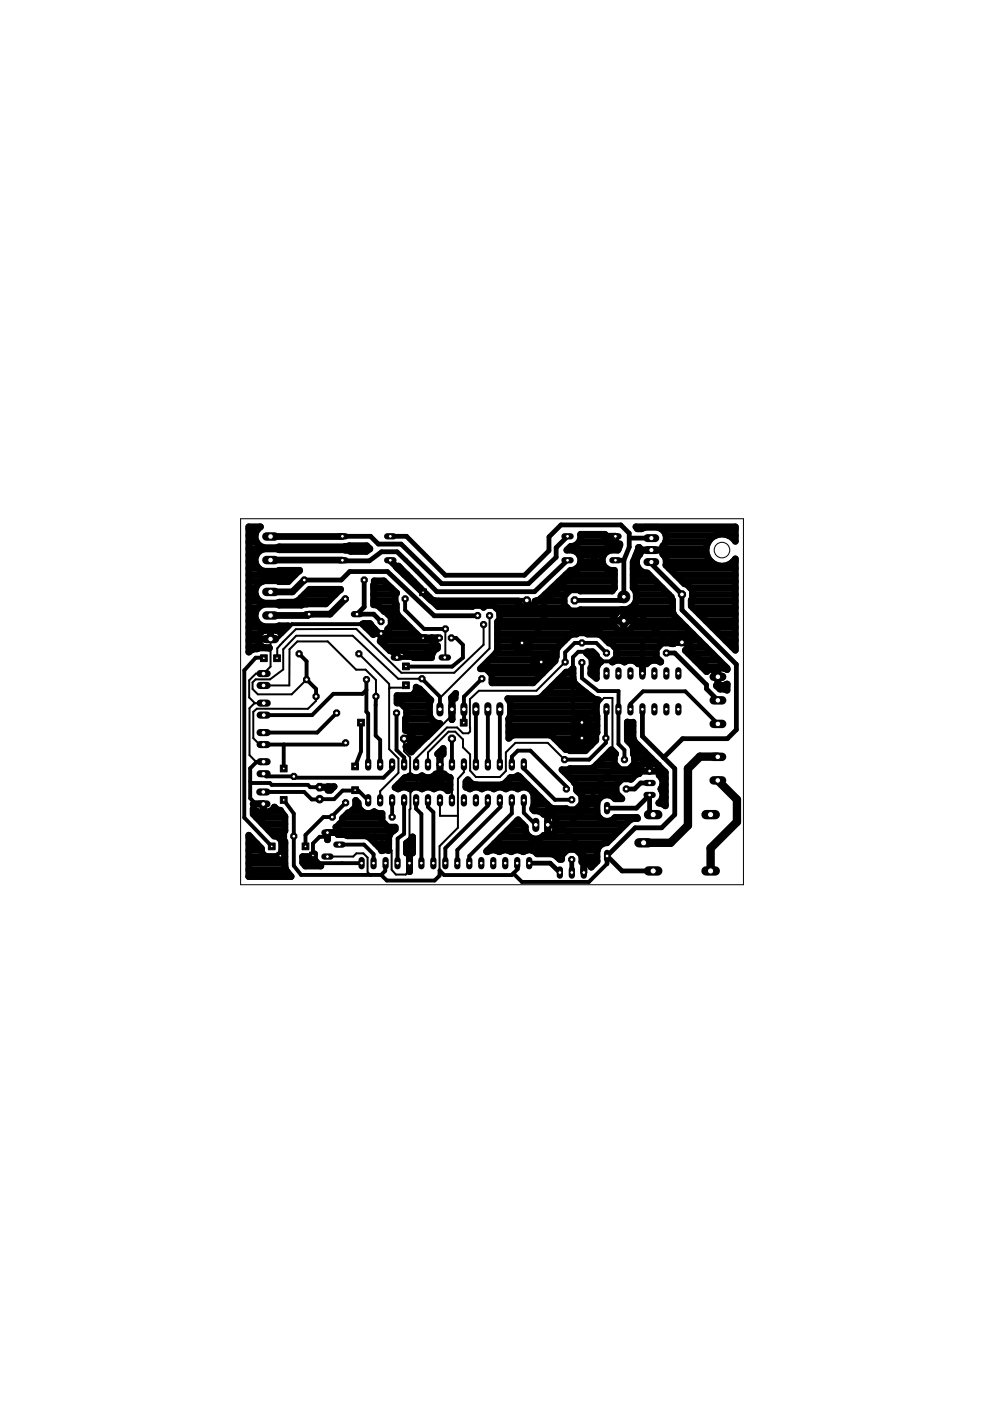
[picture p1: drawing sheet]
<svg xmlns="http://www.w3.org/2000/svg" width="210mm" height="297mm" viewBox="0 0 210 297" stroke-linecap="round" stroke-linejoin="round" font-family="sans-serif">
<g fill="none" stroke="#000" stroke-width="1.4">
<path d="M52.7 119.1h1.4M52.7 117.7h1.6M52.7 116.3h25.7M52.7 114.9h1.7M52.7 113.5h1.4M52.7 112.2h2M57.4 113.7h15.2M57.4 118.7h15.2M82.8 118.9l8.5 8.4M120.5 116.3h10.6M122.8 114.9h6M122.8 114.9l-.6 .6-1.2 .3-.8 .8a2.21 2.21 0 0 1 2.9 1.7 2.21 2.21 0 0 1-2.1 2.6l-6.6 6.2"/>
<path d="M122.9 117.7h5.1M123.1 113.3v.8l-.3 .8M123.1 113.3h.1M123.1 113.3h5.2a1.56 1.56 0 0 0 .5 1.6M123.1 119.1h4.6M123.1 113.5h5.1M128.2 113.7h2.3v1.6M128.8 114.9l.7 .4h1.9l-.4 1.3h-1.6a2.18 2.18 0 0 0-1.7 2.6 2.18 2.18 0 0 0 2.6 1.7v3.7l-.5 .7h-6.8l-.2-.2h-1.9l-1.3 1.3v1.8l1.3 1.3h1.9l.2-.2h9.6a2.73 2.73 0 0 0 2.3-1.8 2.73 2.73 0 0 0-.7-2.9v-5.4l1.2-2.8v-.3h.2l-.1 .7 .2 .6a2.45 2.45 0 0 0-.4 3.1M130.5 114.9h.1M134.3 119.1h.7M134.8 111.7h21.1v3.1a3.4 3.4 0 0 0-5.1-.7 3.4 3.4 0 0 0 0 5.1 3.4 3.4 0 0 0 5.1-.7v19.4l-9.3-9.4v-1.3l.2-.2v-1.9l-1.3-1.3h-.4l-3.9-4a2.38 2.38 0 0 0-.6-2.4 1.85 1.85 0 0 0-.1-1.6 2.32 2.32 0 0 0 .7-2.4 2.32 2.32 0 0 0-1.8-1.6h-2.6l-.8 .3h-.9zM134.9 117.7h.5"/>
<path d="M135.4 116.3h.1M135.5 116.6h5.2M138.1 116.6h.1M140.3 112.2h15.6M140.7 116.3h9M140.8 117.7h9.1M141.1 114.9h9.1M141.2 113.5h10.5M141.2 119.1h9.6M154.5 113.5h1.4M155.4 119.1h.5M52.7 127.4h2.4"/>
<path d="M52.7 131.6h1.7M52.7 123.3h2.9M52.7 137.2h3M52.7 135.8h1.9M52.7 134.4h2.3M52.7 133h8M52.7 130.2h1.4M52.7 128.8h2.1M52.7 126h1.4M52.7 124.7h1.6M52.7 121.9h9.8M52.7 120.5h2.2"/>
<path d="M54.5 137.6h.1M54.6 135.5h2.8M57.4 133.6v1.9M57.4 134.4h.1M59.1 123.3h2l2.4-2.4h-4.3l-.5 .2h-2.7a2.42 2.42 0 0 1-1.9-2.4 2.42 2.42 0 0 1 1.9-2.3h2.7l.5 .2h13.8l1.4 .3h3.3l.7-.5-.7-.7h-3.7l-1 .2h-13.8l-.5 .2h-2.7a2.41 2.41 0 0 1-1.9-1.9 2.41 2.41 0 0 1 1.1-2.5h-2.5v26.6l.4-.4 .7-.3h.7M59.2 123.3l-.5-.2h-2.7a2.42 2.42 0 0 0-1.9 2.4 2.42 2.42 0 0 0 1.9 2.4l6.4-.2 .8-.4 2.4-2.4h6.6l-3.1 3.1h-4l-1.2 .3h-4.7l-.5-.2h-2.7a2.42 2.42 0 0 0-1.9 2.4 2.42 2.42 0 0 0 1.9 2.4l5.1-.2-1.5 1.5-1-.5-2.3-.1a1.87 1.87 0 0 0-1.7 1.9 1.87 1.87 0 0 0 1.7 1.9h.8h-2.2l-.4 .2M63 127.4h6.7M63.9 126.7h.1M64.5 123l-2.5 2.5h-4.6M64.5 126h6.6M73.2 127l-3.2 3.2h-4.5l-.2 .3h-7.9M76.9 132.3l1.5-.1 .3 .5 .7 .7-.2 .2v1z"/>
<path d="M77.6 133h1.4M79 134.4h.2M79.2 134.3h3.2M79.2 127.4h4.6M79.2 126h4.6M79.2 124.7h3.8M79.4 123.1h2l2.7 2.7-.3 .3v1.8l.2 .2v1.6l.3 .7 4.6 4.6 .6 .2h2v.7l1 1h.3v.6a2.01 2.01 0 0 0-1.3 1.9h-3.8l-.6-.3h-.7a1.65 1.65 0 0 0-1.5-1.3h-1.5l-.7 .2-2.1-2h.9l.9-1v-1.4l-.2-.2 .7-.7v-1.8l-2.6-2.4-1.1-.3v-4.2l.2-.1zM79.4 123.3h2.1M80.6 128.8h3.4M80.8 134.3v1.7M80.8 135.8h.1M80.8 134.4h.1"/>
<path d="M81.6 135.8h9.9M81.9 137.2h10.9M82.3 130.2h1.9M82.4 134.4h5.9M82.6 133h4.3M82.9 131.6h2.6M84.2 137.8v1.6M84.2 139.4h.1M84.2 138.6h.1M84.3 120.5h.7M85.8 121.9h.6M86.2 138.6h5.5"/>
<path d="M86.4 139.1h.1M87.2 123.3h.5M88.7 124.7h.4M90.2 126h.2M91.5 127.1l-7-7.1-.4 .3 8.8 8.3h7.3l.2-.2h1.8l.3 .4 .4-.4h1.8l1.2 1.2v1.8l-.4 .4v6l-.3 .6-3.3 3.4h1.2l1.2 1.2v1.8h8.7l4.7-4.7v-.6l.2-.3v-1.2l.3-.7 2.6-2.6 .7-.3h.7l.3-.2h1.8l.2 .2h2.3l.7 .3 1.6 1.6h.4l1.2 1.3v1.7l-.9 1 .1 .1a2.34 2.34 0 0 1 2.6-.1 2.07 2.07 0 0 1 2.8 .5 1.56 1.56 0 0 1 1.8 0 2.05 2.05 0 0 1 2.9-.4l.1-.1-1-1v-1.7l1.3-1.3 2.5 .2v-1l1-1h1.4l1 1v1.4l-1 1 4.5 4.5 .7-.6 .7-.2h2l1 .3M91.5 127.1h.1M91.5 127.1l.7 .4M91.5 135.3h1.3M91.7 127.4h18.3v.6l1 1h1.4l1-1v-.6h6.2M92.8 135.3h.1M93 127.4v.1M103.7 140h9.4"/>
<path d="M105.1 138.6h12.8M105.1 128.8h5.7M105.5 137.2h3.8M105.5 135.8h3.6M105.5 134.4h16.8M105.5 133h25M105.7 131.6h38.4M105.9 130.2h24.6M109.1 136.3h3.2M110.7 134.7v3.2M110.7 137.2h.1M110.7 135.8h.1"/>
<path d="M111.7 128.8h.1M111.7 127.4v1.6M112.1 137.2h6.2M112.3 135.8h7.4M112.6 128.8h7.6M114.4 127.1l-.7 .3M114.4 127.1h.1M114.7 138.7v3.3M114.7 140h.1M115.6 126h4.3M116.4 140h1.3M117 124.7h13.3"/>
<path d="M118.5 123.3h11.8M120 121.9h10.3M122.3 120.5h6.2M124.3 138.4l.2-.2h1.1l.8 .8v.3l1 1-.6 .6-.4 .8v2.1l-1.1-.9v-1.3l.2-.2v-1.8zM124.5 138.6h1.5M124.5 134.4h22.4M125.5 140h1.6M128.6 135.8h14.3M130.1 140h9.7M130.3 137.2h9.3M130.7 138.6h8.4M131.9 129.3h.1"/>
<path d="M132.3 129.4v4.4M132.3 133h.1M132.3 130.2h.1M133.8 128.8h8.8M134 133h11.5M134 130.2h8.8M134.2 123.3h4.8M134.2 121.9h3.4M134.2 120.5h1.1M134.3 124.7h6.1M134.9 127.4h7.7M135 126h6.8"/>
<path d="M135.3 120.5l.7 .6 .8 .4h.4l5.1 5.1v.4l.3 .2v2.5l.3 .8 11.3 11.2v.2M141.9 120.5h14M142.9 136.2h3.4M143.2 121.9h12.7M144.6 134.5v1.7M144.6 135.8h.1M144.6 123.3h11.3M146 138.6h5M146 137.2h3.6M146.3 135.8h2M146.4 124.7h9.5M146.6 127.4h9.3"/>
<path d="M146.8 126h9.1M146.9 128.8h9M147.3 140h5.1M148.3 130.2h7.6M149.7 131.6h6.2M151.1 133h4.8M152.5 134.4h3.4M153.8 135.8h2.1M155.2 137.2h.7M84.2 147.5h2.9a1.52 1.52 0 0 0 1.1-1.8l.4 .3h.4l2.4 2.5-.3 .7v2.4a2.17 2.17 0 0 0 2.2 1.8l-6.1 6-1.1-1.1h.3l1-1v-1.4l-1-1h-.4v-2.6l.2-.2v-1.8l-1.2-1.2h-.8zM84.2 148.3h7M85.6 149.7h5.5"/>
<path d="M86 156.6h4M86 156.6h.1M86 153.9h6.8M86 152.5h5.4M86.2 151.1h4.9M86.7 158h1.9M86.7 155.2h4.7M87.1 159.4h.1M87.9 146.9h1.9M93.2 159.4h.8M93.3 159.8v4.6M94 158.7v1.2l-.6-.1-.6 .1z"/>
<path d="M95.8 150.4h.1M95.8 147.9v4.7M95.8 152.6h.1M95.8 152.5h.1M95.8 151.1h.1M95.8 149.7h.1M95.8 148.3h.1M96.6 147l-.1 1-.8-.1zM102.3 141.4h11.1M104 142.7h11.1M104.3 144.1h9.4M107.7 148.1h6.4l.6-.2 5.4-5.4h.6l.8-.8v2.5l.4 .8 3.9 3.1 1.1 .3-.5 .9 .2 6-.3 .3v1.4l-2.2 2.2h-3.3l-.2-.3h-.7l-2.8-2.8-.6-.3h-7.6l-.6 .3-.4 .4v-4.1l.3-.8v-2.4z"/>
<path d="M107.8 148.3h18.4M107.9 155.2h14.4M107.9 153.9h13.9M107.9 152.5h13.9M107.9 152.4h.1M108.2 151.1h18.2M108.2 149.7h18.2M113.1 140.4h3.3M114.7 141.4h.1M115.7 146.9h8.6M116.1 141.4h.4M117.1 145.5h5.4"/>
<path d="M117.6 156.6h4.2M118.4 144.1h3.1M119 158h3.6M119.8 142.7h1.7M121.8 156.5h3.2M121.8 153.9v-1.4l.9-.9h1.4l.9 .9v1.4M121.8 153.2h3.2M121.8 153.9l.9 .9M122.7 154.9l-.9 .9v1.4l.9 .9h1.4l.9-.9v-1.4l-.9-.9M122.7 154.8h1.4M123.4 151.6v6.5M123.4 156.6h.1"/>
<path d="M123.4 158h.1M123.4 155.2h.1M123.4 153.9h.1M123.4 152.5h.1M124.1 158h1.2M124.4 155.2h2.2M124.9 152.5h1.7M125 153.9l-.9 .9M125 156.6h1.3M125 153.9h1.6M125.3 142.7h1.1M125.5 141.4h1.1"/>
<path d="M129.2 159.4h.9M133 156.6h1.3M133 155.2h1.2M133 153.9h1.2M134 158h1.3M134.3 159.4h2.4M136.2 140.5v2.3M136.2 142.7h.1M136.2 141.4h.1M148.7 141.4h5.1M151.9 145.4h1.3l1-.4v1.3l-.6-.2h-.9zM152 145.5h2.2"/>
<path d="M152.2 141.6v3.8M152.2 143.5h.1M152.2 142.7h.1M152.2 144.1h.1M154.2 141.9v.1M154.2 145v.1M52.7 178.9h1.8M52.7 177.5h.4M53.7 170.5h2.2M53.7 170.5h.1M53.7 171.9h.5M54.3 173.3h6.1"/>
<path d="M55.7 174.7h4.7M55.8 170.5v1.7M55.8 171.9h.1M55.8 170.5h.1M57 176.1h3.4M57.5 171.9h2M59.1 177.5h1.1M59.8 178.9h.6M67.8 166.9h1.7M67.8 166.9h.1M69.4 178v.1M69.4 177.5h.1"/>
<path d="M69.5 166.8h1.3l-.7 .8h-.6zM71.6 176.1h11.9M71.7 176.5h-2.3v1.5M72 174.7h9.6M72.8 173.3h8.2M74.6 171.9h2M75.4 169.7l.5 .5a2.23 2.23 0 0 0 1.2 2 2.23 2.23 0 0 0 2.3-.1l.8 .4h.8v1.6l1.3 1.3h1.5v.5a2.11 2.11 0 0 0-1.4 2.1v2.3l-1.1-.1-.4 .2-.1-.4-2.6-2.5M75.4 169.7v1.4l-1.2 1.2h-.4l-1.2 1.3v.5l-1.4 1.3a1.58 1.58 0 0 1 .4 1.6h1.4l.7 .2h3.8l.7 .3M75.4 169.7h.1M75.4 170.5h.5M78.2 177.5h4.2M79.6 178.9h2.8"/>
<path d="M83.8 167l2.1-2.1 1.1-.4a2.3 2.3 0 0 0 2.5 0 2.09 2.09 0 0 0 2.9-.4 1.52 1.52 0 0 0 1.8 0l.4 .4 .8 .4v2.5l-.5 .3a2.34 2.34 0 0 0-2.9-.5 2.5 2.5 0 0 0-2.6 0 2.5 2.5 0 0 0-2.5 0 2.5 2.5 0 0 0-2.6 0zM84.4 166.3h11M85.7 165h9.7M86.2 178.8a2.37 2.37 0 0 0 1.3-1.4v3.5l-.6-.2-.7 .2zM86.2 178.9h1.3M87.5 177.5h.1M93.3 162.1h.1M93.3 163.6h.1M93.3 162.2h.1M93.3 160.8h.1M95.4 164.9h.1M98.8 166.9h.1"/>
<path d="M98.8 166.9l.8 .4a2.46 2.46 0 0 1 2.6-.1 2.52 2.52 0 0 1 2.6 0 2.52 2.52 0 0 1 2.5 0 2.52 2.52 0 0 1 2.6 0 2.19 2.19 0 0 1 3.3 1.4v2.2l-.3 .8 .4 .3h13.3M98.8 166.3h1.6M104.8 178.9h23.1M106.2 177.5h6.1M106.4 166.3h5.4M107.6 176.1h3.8M108.1 165h2.3M109 174.7h1.8M109.6 174.1h.1M111.4 176.1v-.8l-1.5-1.5-6.7 6.7 .1 .1a2.38 2.38 0 0 1 2.6 0 2.39 2.39 0 0 1 2.6 0 2.39 2.39 0 0 1 2.5 0 2.09 2.09 0 0 1 2.9 .4h3.1M112.8 167.7h.4M113.2 170.5h2.8"/>
<path d="M113.2 169.1h1.4M114 171.9l.9 .4 .4 .4a1.71 1.71 0 0 1 2.6 1.3v1.7a1.71 1.71 0 0 1-2.6 1.4 2.24 2.24 0 0 1-2.3 .7 2.24 2.24 0 0 1-1.6-1.7M114.9 177.5h15M116.1 173.3h.1M116.1 172.4v5M116.1 174.9h1.8M116.1 176.1h.1M116.1 174.7h.1M117.6 173.3h9.4M117.8 176.1h13.5M117.9 174.7h14.8M119.5 163.6h15.9"/>
<path d="M120.9 165h13.1M122.2 166.3h8.5M122.4 167.7h8.2M123.3 170.5h3.3M123.4 169.1h3.8M126.4 162.2h4.1M127.8 160.8h2.5M130.2 169.1h1.4M134.3 162.2h1.8M134.5 160.8h3.6M135.4 163.6a1.63 1.63 0 0 1 1.5-1.8h1.6a1.63 1.63 0 0 1 1.5 1.8M135.4 163.5h4.6"/>
<path d="M135.4 163.6l.1 .4M135.5 164l-.8 .3-.9 .9-1.9-.1-1.3 1.3v1.7l1.2 1.3h-1.4a2.16 2.16 0 0 0-2.2-.8 2.16 2.16 0 0 0-1.6 1.6v2.2a2.16 2.16 0 0 0 1.6 1.7 2.16 2.16 0 0 0 2.2-.8h4.7l.1 .2h-.9l-.7 .3-4.9 4.9a2.12 2.12 0 0 0-2.1 1.7v2.2l-1.3 1.3a1.63 1.63 0 0 0-1.9-1.1v-1.4l-1.3-1.3h-1.8l-1.2 1.3v.8h-.4l-.9-.9M135.5 164h.1M137.7 161.8v1.7M137.7 162.2h.1M139 161.7l-4.5-4.5-.3-.7v-3.4h-1.2v3.9a2.74 2.74 0 0 1 1.3 2.9l.2 .3v1.7l-1.2 1.3h-1.8l-1.2-1.3v-1.7l.2-.4-.8-.9-3.7 3.7-.7 .3h-4.5l-.2 .3h-1.5l3.1 3.2v1.1l1.2 1.2v1.7l-1.3 1.3h-1.8l-.2-.3h-2.8l-.7-.2-6.8-6.7-.9 .4h-.7l-1.3 1.3-.6 .2h-5.8a2.02 2.02 0 0 1-1.3-1.1l-.4 .5v1.1M139 161.7v.1M139 161.7l.6 .6M139.4 162.2h.1M139.6 162.3h.1M139.6 162.3l1.5 1.5v7.1l-.2-.3-1.2-.3M139.7 170.2v.1"/>
<path d="M140 163.6l-.3 .8a2.3 2.3 0 0 1 .5 2.9 2.09 2.09 0 0 1-.5 2.9M140 163.6h.9M140.3 165h.8M140.4 167.7h.7M140.4 169.1h.7M140.5 166.3h.6M140.6 170.5h.5M52.7 183h7.7M52.7 181.7h7.7M52.7 184.4h7.9M52.7 180.3h2.7M56.6 181.6a1.46 1.46 0 0 1-1.2-1.7l-2.7-2.8v8.7h9l-1.1-1.4"/>
<path d="M58.6 181.6l.6-.2 .4-.4 .2-.5v-2a1.48 1.48 0 0 0-1.7-1.2l-4.4-4.7v-1.2l.8 .7 2.2 .1a1.77 1.77 0 0 0 1.5-1.1 1.29 1.29 0 0 0 1.2 .7l1 1.3v3.1l-.2 .2v1.8l.2 .2v5.3l.2 .7M59.8 180.3h.6M64.3 183h2.9M65.8 181.6l.5-.2 .4-.4a2.06 2.06 0 0 0 1.3 2.6h-3.3l-.5-.7v-1.3l2.4 .1M80.9 180.3h.3M82.3 180.3h.1M86.2 180.3h1.3M86.8 183h.1M86.8 180.7v4.1M86.8 184.8h.1M86.8 181.7h.1M86.8 184.4h.1"/>
<path d="M103.4 180.3h.7M105.1 180.3h1.5M107.7 180.3h1.5M110.2 180.3h1.5M112.7 180.3h7.5M117 181h.1M117.1 181l.7 .3M117.8 181.3h.1M118.1 181.7h1M122.2 180.3h4.4M123.4 181.7h3.2M123.8 183h.1"/>
<path d="M123.8 182.7v2.3M123.8 184.4h.1M124.8 183h1.4"/>
<circle cx="110.7" cy="136.3" r="1.76"/>
<circle cx="132.3" cy="131.6" r="2.42"/>
<circle cx="114.7" cy="140.4" r="1.76"/>
</g>
<g fill="none" stroke="#000" stroke-width=".42">
<path d="M72.6 118.7l.1 .2M72.6 113.7h.1M82.8 118.8v.1M129.2 113.7h1.3v.3M133.4 114l.1 .1M138.1 119.2v.3M55.1 139.4l.8 .2M57.4 135.5v5.8l-1.5 1.5h-1.6l-1.5 1.4v3.7l1.3 1.2M76.1 138.6l6.4 6.4v13.8l2 2v3.1l-3.9 3.8v2M89.6 125.5l1.7 1.6v.2M89.8 135.3h-.1M94.4 133.3v6l-.1 .1"/>
<path d="M101.3 130.5l-.1 .1M102.5 132.4v4.3l-6.2 5.9h-11.2l-9.6-9.3-12.8 .1-3.9 4.1-.1 2.1M103.8 130.5v7l-10.5 10.5v-.3M110.7 136.3h.7M111.5 127.3h.2M116 131.6h.1M144.6 136.2h.3M55.9 145.3h5.4l.1-7.6 1.7-1.7h6.4l6 6h2l2.2 2.2v3.5M55.9 149.1h-1.9l-1.1 1.1v9.9l1.5 1.5M67 147.7v.9l-1.7 1.7h-10.8l-.8 .6v5.6l1.4 1.4h.8M73.3 157.5l-.4 .4M77.7 144.1h.1"/>
<path d="M86.1 141.3h.5M86.1 145.3l-.5 .5h-2.8l-.3 .2M89.5 143.9h-5.1l-9.6-9.1h-12l-2.8 2.9v4.2l-2.7 2.1h-3.1l-.6 .7v1.4l1.1 1.1h7.1l3.2-3.1M95.8 150.4v1.3l-4.9 4.9h-5.2v2.7l1.3 1.2v3.7l1.8 1.9M98.4 150.4h.1M99.6 154.2l.1 .1M119.8 140.4l-6.1 6.1h-12.2l-1.9 1.7 .1 6.9-.4 .4h-1.2l-1.2-1.3h-2.1l-6.6 6.6v1.3M123.4 153.2v3.3M123.4 152.7l4.7-4.7h1.8v13.9l.6 .6M128.6 150.4l-.1 .1M53 165.7l.3 .3M55.9 161.5l-.1 .1"/>
<path d="M62.3 164.6l-.1 .3M70.4 173v.2M70.8 169.4l-3.1 .1M75.3 167.5l.1 .1M85.7 162.1h.1M88.8 166.1l-1.8 2v3.4l-.2 .2v12.5l-.7 1.2h-2.2l-.9-1v-4.1l-3.9-3.9h-9.5l-.2 .1M88.8 166.1l.5-.5h4.6l1.9 1.9v2.2M93.3 162.1v2.9l-.7 .6M93.3 169.7v3.3h3.8M98.4 162.1v1.6l-1.3 1.4v10.4l-3.9 3.9v5.1M106 169.7l.1 .1M119.7 161.1l-3.6-3.6h-6.8l-2 2v4l-1.3 1.2h-5.1l-1.3-1.4 .1-3.3-1.5-1.5v-1.7l-1.7-1.7h-1.4l-4.4 4.4v2.6"/>
<path d="M120.1 166.8v.5M152.2 160.4v.1M66.4 181.4v.2M69.4 181.6h5.5l.7-.7h1.4l.9 .9v3.1l.6 .6M72.5 183v.1M81.7 183v.1M109.7 183l.1 .1"/>
</g>
<g fill="none" stroke="#000" stroke-width="1">
<path d="M72.6 113.7h6l1.6 1.7h4.8l8.6 8.3h18.5l5.8-5.5v-2.1l2.4-2.4M82.8 113.7h3.4l8.2 8.3h16.8l5.2-5.2v-3l2.5-2.5h12.7l1.8 1.8v2.9l-1.1 2.8M120.3 118.8l-7 6.7h-20.7l-8.4-8.5h-3.3l-2.6 1.9h-5.6M130.5 114l-5 4.9h-1l-10.6 10.6M130.5 118.8h1.8M132.3 118.8v7.7l-.8 .8h-9.6M133.5 114.1h4.6M138.1 119.5l6.5 6.5v3.3l11.5 11.6v13.8l-1.9 1.9h-9.5l-4 4M138.1 116.6h-1.5l-1.9 1.9v10.7M64.5 123h7.8l1.8-1.8h8l10 9.4h9.1M77.2 123v5.7l-1.5 1.5h3.5l1.6 1.6M80.8 134.3v1.8l3.4 3.3h4.8l4.2-4.1h-3.4"/>
<path d="M91.3 127.3h20.2M111.7 127.3l4.3 4.3M134.7 129.2l-2.4 2.4h-16.2l-4.7 4.7M134.7 129.2l7 7h2.9M139 133.5l-2.8 2.8v6.5M141.3 138.5h1.8l6.7 6.7v.8l2.4 2.5M144.9 136.2l7.3 7.3M136.2 150.4v5.7l6.9 6.9v9.7l-2.8 2.8h-5.6l-6 6M118.8 174.9l5 5.4v4.7M128.7 171.3h6.2l2.8-2.7v3.4l.8 .7M137.7 163.5h-6.1l-1.1-1-4.7 4.7v2.6l-5.2 5.1h-4.5M137.7 166h-1.9l-1.2 1.3h-1.8"/>
<path d="M112.2 183h4.4l2.1 2M121.2 182.2v2.8M128.7 181.5l3.2 3.2h6.6M128.7 181.5v1.6"/>
</g>
<g fill="none" stroke="#000" stroke-width=".83">
<path d="M55.1 139.4h-.9l-2.4 2.7v31.3l5.8 6.1M63.4 138.6l1.6 1.6v3.9l2 2v1.6M80.8 134.3l-2-2h-16.9l-3.2 3.2h-1.3M85.9 127v2.3l4 4h4.5M95.7 135.3h1l1.4 1.4v2.7l-2.2 1.9h-9.3M111.4 136.3v.8l3.3 3.3 6.5-6.5h6.2l3.6 3.5v1.7l-1.1 1.1h-3.7l-2.1-2h-1.5l-1.1 1.1v12l1.9 1.9M128.6 138.5l-2.2-2.2h-4.5l-2.1 2v2.1M55.9 157.9h17M60.2 157.9v5M71.4 151.2l-4.2 4.1h-11.3M76.5 153.2v6.1l-1.2 3.2M77.7 144.1v6.8l.4 .4v10.8"/>
<path d="M77.7 146.3l-.8 .8h-6.2l-4.5 4.5h-10.3M79.7 147.7v8.3l.9 .9v5.2M84.1 151.2v7.8l1.6 1.6v1.5M89.5 143.9l3.8 3.8M93.3 148v2.4M95.8 156.6v5.5M100.9 150.4v11.7M102.2 143.9l-3.8 3.8-.1 5.5M103.4 150.4v11.7M106 150.4v11.7M123.4 140.5v3.3l3.4 2.7h4.3v11.3l1.3 1.2v2.1M123.4 152.7v3.8"/>
<path d="M128.5 150.5v7l-3.6 3.6h-5.2M133.7 150.4v-1.2l2.6-2.6h9l6.9 6.9M53.3 166h3.9l.4 .4h7.7l.5 .5h2M55.8 161.6h-1.4l-1.4 1.3v6.3l1.2 1.3h1.6v4.3l3.6 3.6v3M55.8 167.9h8.7l1.6 1.6h1.6M55.9 164l.6 .6h5.8M60.2 169.6l2.1 2.9v11l1.5 2h17M67.8 169.4h3M69.4 176.5v.9h-1.6l-1.4 1.4v2.6M70.4 173.2h-1.8l-3.8 3.8v2.5M70.8 169.4l1.8-1.8h3.4l2.1 2.1M72 179.1h5.2l2 2v1.9"/>
<path d="M73.3 170.2l-2.9 2.8M83.1 162.1v1l-1.8 1.8h-19.1M83.1 169.7v3.5M85.7 169.7v7.1l-1.4 1v5.2M88.2 169.7v1.8l1.1 1.1v10.4M90.7 169.7v1.4l1.2 1.1v10.8M103.4 169.7v1.1l-9 9v3.2M106.1 169.8v1.3l-9.1 9.1v2.8M108.5 162.1v-1.7l1.3-1.2h2.7l7.6 7.6M108.5 169.7v2.8l-9 9v1.5M111.1 162.1v.9l6.6 6.6h3.5M111.1 169.7v2.6l2.5 2.6"/>
<path d="M66.4 181.6l1.4 1.4h8.9M81.7 183.1v1.5l-.9 .9M109.8 183.1v1.2l-1.3 1.2h-14.3l-1-1v1.2l-1.1 1h-10.1l-1.2-1.2M128.7 183.1l-3.8 3.9h-14.2l-1.9-1.8"/>
</g>
<path d="M152.2 160.4h-3.8l-2.5 2.6v12l-3.7 3.7h-5.7M152.2 165.5l4.1 4v4.7l-5.6 5.6v4.9" fill="none" stroke="#000" stroke-width="1.8"/>
<path d="M78.1 169v1.3" fill="none" stroke="#000" stroke-width="1.3"/>
<circle cx="78.1" cy="169.7" r=".4" fill="#fff" stroke="#000" stroke-width=".21"/>
<path d="M80.6 169v1.3" fill="none" stroke="#000" stroke-width="1.3"/>
<circle cx="80.6" cy="169.7" r=".4" fill="#fff" stroke="#000" stroke-width=".21"/>
<path d="M83.1 169v1.3" fill="none" stroke="#000" stroke-width="1.3"/>
<circle cx="83.1" cy="169.7" r=".4" fill="#fff" stroke="#000" stroke-width=".21"/>
<path d="M85.7 169v1.3" fill="none" stroke="#000" stroke-width="1.3"/>
<circle cx="85.7" cy="169.7" r=".4" fill="#fff" stroke="#000" stroke-width=".21"/>
<path d="M88.2 169v1.3" fill="none" stroke="#000" stroke-width="1.3"/>
<circle cx="88.2" cy="169.7" r=".4" fill="#fff" stroke="#000" stroke-width=".21"/>
<path d="M90.7 169v1.3" fill="none" stroke="#000" stroke-width="1.3"/>
<circle cx="90.7" cy="169.7" r=".4" fill="#fff" stroke="#000" stroke-width=".21"/>
<path d="M93.3 169v1.3" fill="none" stroke="#000" stroke-width="1.3"/>
<circle cx="93.3" cy="169.7" r=".4" fill="#fff" stroke="#000" stroke-width=".21"/>
<path d="M95.8 169v1.3" fill="none" stroke="#000" stroke-width="1.3"/>
<circle cx="95.8" cy="169.7" r=".4" fill="#fff" stroke="#000" stroke-width=".21"/>
<path d="M98.4 169v1.3" fill="none" stroke="#000" stroke-width="1.3"/>
<circle cx="98.4" cy="169.7" r=".4" fill="#fff" stroke="#000" stroke-width=".21"/>
<path d="M100.9 169v1.3" fill="none" stroke="#000" stroke-width="1.3"/>
<circle cx="100.9" cy="169.7" r=".4" fill="#fff" stroke="#000" stroke-width=".21"/>
<path d="M103.4 169v1.3" fill="none" stroke="#000" stroke-width="1.3"/>
<circle cx="103.4" cy="169.7" r=".4" fill="#fff" stroke="#000" stroke-width=".21"/>
<path d="M106 169v1.3" fill="none" stroke="#000" stroke-width="1.3"/>
<circle cx="106" cy="169.7" r=".4" fill="#fff" stroke="#000" stroke-width=".21"/>
<path d="M108.5 169v1.3" fill="none" stroke="#000" stroke-width="1.3"/>
<circle cx="108.5" cy="169.7" r=".4" fill="#fff" stroke="#000" stroke-width=".21"/>
<path d="M111.1 169v1.3" fill="none" stroke="#000" stroke-width="1.3"/>
<circle cx="111.1" cy="169.7" r=".4" fill="#fff" stroke="#000" stroke-width=".21"/>
<path d="M111.1 161.4v1.3" fill="none" stroke="#000" stroke-width="1.3"/>
<circle cx="111.1" cy="162.1" r=".4" fill="#fff" stroke="#000" stroke-width=".21"/>
<path d="M108.5 161.4v1.3" fill="none" stroke="#000" stroke-width="1.3"/>
<circle cx="108.5" cy="162.1" r=".4" fill="#fff" stroke="#000" stroke-width=".21"/>
<path d="M106 161.4v1.3" fill="none" stroke="#000" stroke-width="1.3"/>
<circle cx="106" cy="162.1" r=".4" fill="#fff" stroke="#000" stroke-width=".21"/>
<path d="M103.4 161.4v1.3" fill="none" stroke="#000" stroke-width="1.3"/>
<circle cx="103.4" cy="162.1" r=".4" fill="#fff" stroke="#000" stroke-width=".21"/>
<path d="M100.9 161.4v1.3" fill="none" stroke="#000" stroke-width="1.3"/>
<circle cx="100.9" cy="162.1" r=".4" fill="#fff" stroke="#000" stroke-width=".21"/>
<path d="M98.4 161.4v1.3" fill="none" stroke="#000" stroke-width="1.3"/>
<circle cx="98.4" cy="162.1" r=".4" fill="#fff" stroke="#000" stroke-width=".21"/>
<path d="M95.8 161.4v1.3" fill="none" stroke="#000" stroke-width="1.3"/>
<circle cx="95.8" cy="162.1" r=".4" fill="#fff" stroke="#000" stroke-width=".21"/>
<path d="M93.3 161.4v1.3" fill="none" stroke="#000" stroke-width="1.3"/>
<circle cx="93.3" cy="162.1" r=".4" fill="#fff" stroke="#000" stroke-width=".21"/>
<path d="M90.7 161.4v1.3" fill="none" stroke="#000" stroke-width="1.3"/>
<circle cx="90.7" cy="162.1" r=".4" fill="#fff" stroke="#000" stroke-width=".21"/>
<path d="M88.2 161.4v1.3" fill="none" stroke="#000" stroke-width="1.3"/>
<circle cx="88.2" cy="162.1" r=".4" fill="#fff" stroke="#000" stroke-width=".21"/>
<path d="M85.7 161.4v1.3" fill="none" stroke="#000" stroke-width="1.3"/>
<circle cx="85.7" cy="162.1" r=".4" fill="#fff" stroke="#000" stroke-width=".21"/>
<path d="M83.1 161.4v1.3" fill="none" stroke="#000" stroke-width="1.3"/>
<circle cx="83.1" cy="162.1" r=".4" fill="#fff" stroke="#000" stroke-width=".21"/>
<path d="M80.6 161.4v1.3" fill="none" stroke="#000" stroke-width="1.3"/>
<circle cx="80.6" cy="162.1" r=".4" fill="#fff" stroke="#000" stroke-width=".21"/>
<path d="M78.1 161.4v1.3" fill="none" stroke="#000" stroke-width="1.3"/>
<circle cx="78.1" cy="162.1" r=".4" fill="#fff" stroke="#000" stroke-width=".21"/>
<circle cx="102.2" cy="143.9" r=".71" fill="#000" stroke="#000" stroke-width=".21"/>
<circle cx="102.2" cy="143.9" r=".4" fill="#fff" stroke="#000" stroke-width=".21"/>
<circle cx="89.5" cy="143.9" r=".71" fill="#000" stroke="#000" stroke-width=".21"/>
<circle cx="89.5" cy="143.9" r=".4" fill="#fff" stroke="#000" stroke-width=".21"/>
<path d="M128.6 149.7v1.3" fill="none" stroke="#000" stroke-width="1.3"/>
<circle cx="128.6" cy="150.4" r=".4" fill="#fff" stroke="#000" stroke-width=".21"/>
<path d="M131.1 149.7v1.3" fill="none" stroke="#000" stroke-width="1.3"/>
<circle cx="131.1" cy="150.4" r=".4" fill="#fff" stroke="#000" stroke-width=".21"/>
<path d="M143.8 149.7v1.3" fill="none" stroke="#000" stroke-width="1.3"/>
<circle cx="143.8" cy="150.4" r=".4" fill="#fff" stroke="#000" stroke-width=".21"/>
<path d="M143.8 142.1v1.3" fill="none" stroke="#000" stroke-width="1.3"/>
<circle cx="143.8" cy="142.8" r=".4" fill="#fff" stroke="#000" stroke-width=".21"/>
<path d="M133.7 149.7v1.3" fill="none" stroke="#000" stroke-width="1.3"/>
<circle cx="133.7" cy="150.4" r=".4" fill="#fff" stroke="#000" stroke-width=".21"/>
<path d="M136.2 149.7v1.3" fill="none" stroke="#000" stroke-width="1.3"/>
<circle cx="136.2" cy="150.4" r=".4" fill="#fff" stroke="#000" stroke-width=".21"/>
<path d="M141.3 149.7v1.3" fill="none" stroke="#000" stroke-width="1.3"/>
<circle cx="141.3" cy="150.4" r=".4" fill="#fff" stroke="#000" stroke-width=".21"/>
<path d="M138.7 149.7v1.3" fill="none" stroke="#000" stroke-width="1.3"/>
<circle cx="138.7" cy="150.4" r=".4" fill="#fff" stroke="#000" stroke-width=".21"/>
<path d="M141.3 142.1v1.3" fill="none" stroke="#000" stroke-width="1.3"/>
<circle cx="141.3" cy="142.8" r=".4" fill="#fff" stroke="#000" stroke-width=".21"/>
<path d="M138.7 142.1v1.3" fill="none" stroke="#000" stroke-width="1.3"/>
<circle cx="138.7" cy="142.8" r=".4" fill="#fff" stroke="#000" stroke-width=".21"/>
<path d="M136.2 142.1v1.3" fill="none" stroke="#000" stroke-width="1.3"/>
<circle cx="136.2" cy="142.8" r=".4" fill="#fff" stroke="#000" stroke-width=".21"/>
<path d="M133.7 142.1v1.3" fill="none" stroke="#000" stroke-width="1.3"/>
<circle cx="133.7" cy="142.8" r=".4" fill="#fff" stroke="#000" stroke-width=".21"/>
<path d="M131.1 142.1v1.3" fill="none" stroke="#000" stroke-width="1.3"/>
<circle cx="131.1" cy="142.8" r=".4" fill="#fff" stroke="#000" stroke-width=".21"/>
<path d="M128.6 142.1v1.3" fill="none" stroke="#000" stroke-width="1.3"/>
<circle cx="128.6" cy="142.8" r=".4" fill="#fff" stroke="#000" stroke-width=".21"/>
<circle cx="123.4" cy="140.5" r=".71" fill="#000" stroke="#000" stroke-width=".21"/>
<circle cx="123.4" cy="140.5" r=".4" fill="#fff" stroke="#000" stroke-width=".21"/>
<circle cx="123.4" cy="153.2" r=".71" fill="#000" stroke="#000" stroke-width=".21"/>
<circle cx="123.4" cy="153.2" r=".4" fill="#fff" stroke="#000" stroke-width=".21"/>
<circle cx="119.7" cy="161.1" r=".71" fill="#000" stroke="#000" stroke-width=".21"/>
<circle cx="119.7" cy="161.1" r=".4" fill="#fff" stroke="#000" stroke-width=".21"/>
<circle cx="132.4" cy="161.1" r=".71" fill="#000" stroke="#000" stroke-width=".21"/>
<circle cx="132.4" cy="161.1" r=".4" fill="#fff" stroke="#000" stroke-width=".21"/>
<circle cx="128.6" cy="138.5" r=".71" fill="#000" stroke="#000" stroke-width=".21"/>
<circle cx="128.6" cy="138.5" r=".4" fill="#fff" stroke="#000" stroke-width=".21"/>
<circle cx="141.3" cy="138.5" r=".71" fill="#000" stroke="#000" stroke-width=".21"/>
<circle cx="141.3" cy="138.5" r=".4" fill="#fff" stroke="#000" stroke-width=".21"/>
<circle cx="123.4" cy="136.3" r=".71" fill="#000" stroke="#000" stroke-width=".21"/>
<circle cx="123.4" cy="136.3" r=".4" fill="#fff" stroke="#000" stroke-width=".21"/>
<circle cx="110.7" cy="136.3" r=".71" fill="#000" stroke="#000" stroke-width=".21"/>
<circle cx="110.7" cy="136.3" r=".4" fill="#fff" stroke="#000" stroke-width=".21"/>
<path d="M137.3 114.1h1.6" fill="none" stroke="#000" stroke-width="1.7"/>
<circle cx="138.1" cy="114.1" r=".55" fill="#fff" stroke="#000" stroke-width=".21"/>
<path d="M137.3 116.6h1.6" fill="none" stroke="#000" stroke-width="1.7"/>
<circle cx="138.1" cy="116.6" r=".55" fill="#fff" stroke="#000" stroke-width=".21"/>
<path d="M137.3 119.2h1.6" fill="none" stroke="#000" stroke-width="1.7"/>
<circle cx="138.1" cy="119.2" r=".55" fill="#fff" stroke="#000" stroke-width=".21"/>
<path d="M56.5 113.7h1.8" fill="none" stroke="#000" stroke-width="1.8"/>
<circle cx="57.4" cy="113.7" r=".59" fill="#fff" stroke="#000" stroke-width=".21"/>
<path d="M56.5 118.7h1.8" fill="none" stroke="#000" stroke-width="1.8"/>
<circle cx="57.4" cy="118.7" r=".59" fill="#fff" stroke="#000" stroke-width=".21"/>
<path d="M119.7 113.7h1.3" fill="none" stroke="#000" stroke-width="1.3"/>
<circle cx="120.3" cy="113.7" r=".4" fill="#fff" stroke="#000" stroke-width=".21"/>
<path d="M129.8 113.7h1.3" fill="none" stroke="#000" stroke-width="1.3"/>
<circle cx="130.5" cy="113.7" r=".4" fill="#fff" stroke="#000" stroke-width=".21"/>
<path d="M82.1 113.7h1.3" fill="none" stroke="#000" stroke-width="1.3"/>
<circle cx="82.8" cy="113.7" r=".4" fill="#fff" stroke="#000" stroke-width=".21"/>
<path d="M71.9 113.7h1.4" fill="none" stroke="#000" stroke-width="1.3"/>
<circle cx="72.6" cy="113.7" r=".4" fill="#fff" stroke="#000" stroke-width=".21"/>
<path d="M71.9 118.8h1.4" fill="none" stroke="#000" stroke-width="1.3"/>
<circle cx="72.6" cy="118.8" r=".4" fill="#fff" stroke="#000" stroke-width=".21"/>
<path d="M82.1 118.8h1.3" fill="none" stroke="#000" stroke-width="1.3"/>
<circle cx="82.8" cy="118.8" r=".4" fill="#fff" stroke="#000" stroke-width=".21"/>
<path d="M129.8 118.8h1.3" fill="none" stroke="#000" stroke-width="1.3"/>
<circle cx="130.5" cy="118.8" r=".4" fill="#fff" stroke="#000" stroke-width=".21"/>
<path d="M119.7 118.8h1.3" fill="none" stroke="#000" stroke-width="1.3"/>
<circle cx="120.3" cy="118.8" r=".4" fill="#fff" stroke="#000" stroke-width=".21"/>
<circle cx="132.3" cy="126.5" r="1.27" fill="#000" stroke="#000" stroke-width=".21"/>
<circle cx="132.3" cy="126.5" r=".51" fill="#fff" stroke="#000" stroke-width=".21"/>
<circle cx="132.3" cy="131.6" r="1.38" fill="#000" stroke="#000" stroke-width=".21"/>
<circle cx="132.3" cy="131.6" r=".51" fill="#fff" stroke="#000" stroke-width=".21"/>
<circle cx="121.9" cy="127.3" r=".83" fill="#000" stroke="#000" stroke-width=".21"/>
<circle cx="121.9" cy="127.3" r=".51" fill="#fff" stroke="#000" stroke-width=".21"/>
<circle cx="111.7" cy="127.3" r=".83" fill="#000" stroke="#000" stroke-width=".21"/>
<circle cx="111.7" cy="127.3" r=".51" fill="#fff" stroke="#000" stroke-width=".21"/>
<circle cx="144.6" cy="126" r=".83" fill="#000" stroke="#000" stroke-width=".21"/>
<circle cx="144.6" cy="126" r=".51" fill="#fff" stroke="#000" stroke-width=".21"/>
<circle cx="144.6" cy="136.2" r=".83" fill="#000" stroke="#000" stroke-width=".21"/>
<circle cx="144.6" cy="136.2" r=".51" fill="#fff" stroke="#000" stroke-width=".21"/>
<circle cx="85.7" cy="156.6" r=".83" fill="#000" stroke="#000" stroke-width=".21"/>
<circle cx="85.7" cy="156.6" r=".51" fill="#fff" stroke="#000" stroke-width=".21"/>
<circle cx="95.8" cy="156.6" r=".83" fill="#000" stroke="#000" stroke-width=".21"/>
<circle cx="95.8" cy="156.6" r=".51" fill="#fff" stroke="#000" stroke-width=".21"/>
<circle cx="79.7" cy="147.7" r=".71" fill="#000" stroke="#000" stroke-width=".21"/>
<circle cx="79.7" cy="147.7" r=".4" fill="#fff" stroke="#000" stroke-width=".21"/>
<circle cx="67" cy="147.7" r=".71" fill="#000" stroke="#000" stroke-width=".21"/>
<circle cx="67" cy="147.7" r=".4" fill="#fff" stroke="#000" stroke-width=".21"/>
<circle cx="77.7" cy="144.1" r=".71" fill="#000" stroke="#000" stroke-width=".21"/>
<circle cx="77.7" cy="144.1" r=".4" fill="#fff" stroke="#000" stroke-width=".21"/>
<circle cx="65" cy="144.1" r=".71" fill="#000" stroke="#000" stroke-width=".21"/>
<circle cx="65" cy="144.1" r=".4" fill="#fff" stroke="#000" stroke-width=".21"/>
<circle cx="62.3" cy="164.6" r=".71" fill="#000" stroke="#000" stroke-width=".21"/>
<circle cx="62.3" cy="164.6" r=".4" fill="#fff" stroke="#000" stroke-width=".21"/>
<circle cx="62.3" cy="177.3" r=".71" fill="#000" stroke="#000" stroke-width=".21"/>
<circle cx="62.3" cy="177.3" r=".4" fill="#fff" stroke="#000" stroke-width=".21"/>
<path d="M55.1 145.3h1.5" fill="none" stroke="#000" stroke-width="1.5"/>
<circle cx="55.9" cy="145.3" r=".51" fill="#fff" stroke="#000" stroke-width=".21"/>
<path d="M55.1 142.8h1.5" fill="none" stroke="#000" stroke-width="1.5"/>
<circle cx="55.9" cy="142.8" r=".51" fill="#fff" stroke="#000" stroke-width=".21"/>
<path d="M55.2 151.6h1.5" fill="none" stroke="#000" stroke-width="1.5"/>
<circle cx="55.9" cy="151.6" r=".51" fill="#fff" stroke="#000" stroke-width=".21"/>
<path d="M55.2 149.1h1.5" fill="none" stroke="#000" stroke-width="1.5"/>
<circle cx="55.9" cy="149.1" r=".51" fill="#fff" stroke="#000" stroke-width=".21"/>
<path d="M55.1 164h1.5" fill="none" stroke="#000" stroke-width="1.5"/>
<circle cx="55.9" cy="164" r=".51" fill="#fff" stroke="#000" stroke-width=".21"/>
<path d="M55.1 161.5h1.5" fill="none" stroke="#000" stroke-width="1.5"/>
<circle cx="55.9" cy="161.5" r=".51" fill="#fff" stroke="#000" stroke-width=".21"/>
<circle cx="67.8" cy="166.9" r=".87" fill="#000" stroke="#000" stroke-width=".21"/>
<circle cx="67.8" cy="166.9" r=".4" fill="#fff" stroke="#000" stroke-width=".21"/>
<circle cx="67.8" cy="169.4" r=".8" fill="#000" stroke="#000" stroke-width=".21"/>
<circle cx="67.8" cy="169.4" r=".4" fill="#fff" stroke="#000" stroke-width=".21"/>
<path d="M135.5 178.7h2" fill="none" stroke="#000" stroke-width="2"/>
<circle cx="136.5" cy="178.7" r=".66" fill="#fff" stroke="#000" stroke-width=".21"/>
<path d="M137.5 184.7h2" fill="none" stroke="#000" stroke-width="2"/>
<circle cx="138.5" cy="184.7" r=".66" fill="#fff" stroke="#000" stroke-width=".21"/>
<path d="M137.5 172.7h2" fill="none" stroke="#000" stroke-width="2"/>
<circle cx="138.5" cy="172.7" r=".66" fill="#fff" stroke="#000" stroke-width=".21"/>
<path d="M149.7 172.7h2" fill="none" stroke="#000" stroke-width="2"/>
<circle cx="150.7" cy="172.7" r=".66" fill="#fff" stroke="#000" stroke-width=".21"/>
<path d="M149.7 184.7h2" fill="none" stroke="#000" stroke-width="2"/>
<circle cx="150.7" cy="184.7" r=".66" fill="#fff" stroke="#000" stroke-width=".21"/>
<path d="M128.7 180.8v1.3" fill="none" stroke="#000" stroke-width="1.3"/>
<circle cx="128.7" cy="181.5" r=".4" fill="#fff" stroke="#000" stroke-width=".21"/>
<path d="M128.7 170.7v1.3" fill="none" stroke="#000" stroke-width="1.3"/>
<circle cx="128.7" cy="171.3" r=".4" fill="#fff" stroke="#000" stroke-width=".21"/>
<path d="M137.1 168.6h1.3" fill="none" stroke="#000" stroke-width="1.3"/>
<circle cx="137.7" cy="168.6" r=".4" fill="#fff" stroke="#000" stroke-width=".21"/>
<path d="M137.1 163.5h1.3" fill="none" stroke="#000" stroke-width="1.3"/>
<circle cx="137.7" cy="163.5" r=".4" fill="#fff" stroke="#000" stroke-width=".21"/>
<path d="M137.1 166h1.3" fill="none" stroke="#000" stroke-width="1.3"/>
<circle cx="137.7" cy="166" r=".4" fill="#fff" stroke="#000" stroke-width=".21"/>
<path d="M118.7 184.3v1.4" fill="none" stroke="#000" stroke-width="1.3"/>
<circle cx="118.7" cy="185" r=".4" fill="#fff" stroke="#000" stroke-width=".21"/>
<path d="M123.8 184.3v1.4" fill="none" stroke="#000" stroke-width="1.3"/>
<circle cx="123.8" cy="185" r=".4" fill="#fff" stroke="#000" stroke-width=".21"/>
<path d="M121.2 184.3v1.4" fill="none" stroke="#000" stroke-width="1.3"/>
<circle cx="121.2" cy="185" r=".4" fill="#fff" stroke="#000" stroke-width=".21"/>
<circle cx="121.2" cy="182.2" r=".71" fill="#000" stroke="#000" stroke-width=".21"/>
<circle cx="121.2" cy="182.2" r=".4" fill="#fff" stroke="#000" stroke-width=".21"/>
<circle cx="121.2" cy="169.6" r=".71" fill="#000" stroke="#000" stroke-width=".21"/>
<circle cx="121.2" cy="169.6" r=".4" fill="#fff" stroke="#000" stroke-width=".21"/>
<circle cx="132.8" cy="167.3" r=".71" fill="#000" stroke="#000" stroke-width=".21"/>
<circle cx="132.8" cy="167.3" r=".4" fill="#fff" stroke="#000" stroke-width=".21"/>
<circle cx="120.1" cy="167.3" r=".71" fill="#000" stroke="#000" stroke-width=".21"/>
<circle cx="120.1" cy="167.3" r=".4" fill="#fff" stroke="#000" stroke-width=".21"/>
<circle cx="71.4" cy="151.2" r=".71" fill="#000" stroke="#000" stroke-width=".21"/>
<circle cx="71.4" cy="151.2" r=".4" fill="#fff" stroke="#000" stroke-width=".21"/>
<circle cx="84.1" cy="151.2" r=".71" fill="#000" stroke="#000" stroke-width=".21"/>
<circle cx="84.1" cy="151.2" r=".4" fill="#fff" stroke="#000" stroke-width=".21"/>
<path d="M55.1 157.9h1.5" fill="none" stroke="#000" stroke-width="1.5"/>
<circle cx="55.9" cy="157.9" r=".51" fill="#fff" stroke="#000" stroke-width=".21"/>
<path d="M55.1 155.3h1.5" fill="none" stroke="#000" stroke-width="1.5"/>
<circle cx="55.9" cy="155.3" r=".51" fill="#fff" stroke="#000" stroke-width=".21"/>
<path d="M113.6 174.1v1.5" fill="none" stroke="#000" stroke-width="1.5"/>
<circle cx="113.6" cy="174.9" r=".51" fill="#fff" stroke="#000" stroke-width=".21"/>
<path d="M116.1 174.1v1.5" fill="none" stroke="#000" stroke-width="1.5"/>
<circle cx="116.1" cy="174.9" r=".51" fill="#fff" stroke="#000" stroke-width=".21"/>
<path d="M151.3 165.5h1.8" fill="none" stroke="#000" stroke-width="1.8"/>
<circle cx="152.2" cy="165.5" r=".59" fill="#fff" stroke="#000" stroke-width=".21"/>
<path d="M151.3 160.5h1.8" fill="none" stroke="#000" stroke-width="1.8"/>
<circle cx="152.2" cy="160.5" r=".59" fill="#fff" stroke="#000" stroke-width=".21"/>
<path d="M151.3 153.5h1.8" fill="none" stroke="#000" stroke-width="1.8"/>
<circle cx="152.2" cy="153.5" r=".59" fill="#fff" stroke="#000" stroke-width=".21"/>
<path d="M151.3 148.5h1.8" fill="none" stroke="#000" stroke-width="1.8"/>
<circle cx="152.2" cy="148.5" r=".59" fill="#fff" stroke="#000" stroke-width=".21"/>
<path d="M151.3 143.5h1.8" fill="none" stroke="#000" stroke-width="1.8"/>
<circle cx="152.2" cy="143.5" r=".59" fill="#fff" stroke="#000" stroke-width=".21"/>
<path d="M106 149.6v1.6" fill="none" stroke="#000" stroke-width="1.5"/>
<circle cx="106" cy="150.4" r=".51" fill="#fff" stroke="#000" stroke-width=".21"/>
<path d="M103.4 149.6v1.6" fill="none" stroke="#000" stroke-width="1.5"/>
<circle cx="103.4" cy="150.4" r=".51" fill="#fff" stroke="#000" stroke-width=".21"/>
<path d="M100.9 149.6v1.6" fill="none" stroke="#000" stroke-width="1.5"/>
<circle cx="100.9" cy="150.4" r=".51" fill="#fff" stroke="#000" stroke-width=".21"/>
<path d="M98.4 149.6v1.6" fill="none" stroke="#000" stroke-width="1.5"/>
<circle cx="98.4" cy="150.4" r=".51" fill="#fff" stroke="#000" stroke-width=".21"/>
<path d="M95.8 149.6v1.6" fill="none" stroke="#000" stroke-width="1.5"/>
<circle cx="95.8" cy="150.4" r=".51" fill="#fff" stroke="#000" stroke-width=".21"/>
<path d="M93.3 149.6v1.6" fill="none" stroke="#000" stroke-width="1.5"/>
<circle cx="93.3" cy="150.4" r=".51" fill="#fff" stroke="#000" stroke-width=".21"/>
<circle cx="128.5" cy="156.5" r=".71" fill="#000" stroke="#000" stroke-width=".21"/>
<circle cx="128.5" cy="156.5" r=".4" fill="#fff" stroke="#000" stroke-width=".21"/>
<circle cx="123.4" cy="156.5" r=".71" fill="#000" stroke="#000" stroke-width=".21"/>
<circle cx="123.4" cy="156.5" r=".4" fill="#fff" stroke="#000" stroke-width=".21"/>
<circle cx="119.8" cy="140.4" r=".71" fill="#000" stroke="#000" stroke-width=".21"/>
<circle cx="119.8" cy="140.4" r=".4" fill="#fff" stroke="#000" stroke-width=".21"/>
<circle cx="114.7" cy="140.4" r=".71" fill="#000" stroke="#000" stroke-width=".21"/>
<circle cx="114.7" cy="140.4" r=".4" fill="#fff" stroke="#000" stroke-width=".21"/>
<path d="M76.7 182.4v1.3" fill="none" stroke="#000" stroke-width="1.3"/>
<circle cx="76.7" cy="183" r=".4" fill="#fff" stroke="#000" stroke-width=".21"/>
<path d="M79.2 182.4v1.3" fill="none" stroke="#000" stroke-width="1.3"/>
<circle cx="79.2" cy="183" r=".4" fill="#fff" stroke="#000" stroke-width=".21"/>
<path d="M81.7 182.4v1.3" fill="none" stroke="#000" stroke-width="1.3"/>
<circle cx="81.7" cy="183" r=".4" fill="#fff" stroke="#000" stroke-width=".21"/>
<path d="M84.3 182.4v1.3" fill="none" stroke="#000" stroke-width="1.3"/>
<circle cx="84.3" cy="183" r=".4" fill="#fff" stroke="#000" stroke-width=".21"/>
<path d="M86.8 182.4v1.3" fill="none" stroke="#000" stroke-width="1.3"/>
<circle cx="86.8" cy="183" r=".4" fill="#fff" stroke="#000" stroke-width=".21"/>
<path d="M89.3 182.4v1.3" fill="none" stroke="#000" stroke-width="1.3"/>
<circle cx="89.3" cy="183" r=".4" fill="#fff" stroke="#000" stroke-width=".21"/>
<path d="M91.9 182.4v1.3" fill="none" stroke="#000" stroke-width="1.3"/>
<circle cx="91.9" cy="183" r=".4" fill="#fff" stroke="#000" stroke-width=".21"/>
<path d="M94.4 182.4v1.3" fill="none" stroke="#000" stroke-width="1.3"/>
<circle cx="94.4" cy="183" r=".4" fill="#fff" stroke="#000" stroke-width=".21"/>
<path d="M97 182.4v1.3" fill="none" stroke="#000" stroke-width="1.3"/>
<circle cx="97" cy="183" r=".4" fill="#fff" stroke="#000" stroke-width=".21"/>
<path d="M99.5 182.4v1.3" fill="none" stroke="#000" stroke-width="1.3"/>
<circle cx="99.5" cy="183" r=".4" fill="#fff" stroke="#000" stroke-width=".21"/>
<path d="M102 182.4v1.3" fill="none" stroke="#000" stroke-width="1.3"/>
<circle cx="102" cy="183" r=".4" fill="#fff" stroke="#000" stroke-width=".21"/>
<path d="M104.6 182.4v1.3" fill="none" stroke="#000" stroke-width="1.3"/>
<circle cx="104.6" cy="183" r=".4" fill="#fff" stroke="#000" stroke-width=".21"/>
<path d="M107.1 182.4v1.3" fill="none" stroke="#000" stroke-width="1.3"/>
<circle cx="107.1" cy="183" r=".4" fill="#fff" stroke="#000" stroke-width=".21"/>
<path d="M109.7 182.4v1.3" fill="none" stroke="#000" stroke-width="1.3"/>
<circle cx="109.7" cy="183" r=".4" fill="#fff" stroke="#000" stroke-width=".21"/>
<path d="M112.2 182.4v1.3" fill="none" stroke="#000" stroke-width="1.3"/>
<circle cx="112.2" cy="183" r=".4" fill="#fff" stroke="#000" stroke-width=".21"/>
<circle cx="80.8" cy="131.8" r=".71" fill="#000" stroke="#000" stroke-width=".21"/>
<circle cx="80.8" cy="131.8" r=".4" fill="#fff" stroke="#000" stroke-width=".21"/>
<circle cx="80.8" cy="134.3" r=".71" fill="#000" stroke="#000" stroke-width=".21"/>
<circle cx="80.8" cy="134.3" r=".4" fill="#fff" stroke="#000" stroke-width=".21"/>
<circle cx="77.2" cy="123" r=".71" fill="#000" stroke="#000" stroke-width=".21"/>
<circle cx="77.2" cy="123" r=".4" fill="#fff" stroke="#000" stroke-width=".21"/>
<circle cx="64.5" cy="123" r=".71" fill="#000" stroke="#000" stroke-width=".21"/>
<circle cx="64.5" cy="123" r=".4" fill="#fff" stroke="#000" stroke-width=".21"/>
<circle cx="85.9" cy="127" r=".71" fill="#000" stroke="#000" stroke-width=".21"/>
<circle cx="85.9" cy="127" r=".4" fill="#fff" stroke="#000" stroke-width=".21"/>
<circle cx="73.2" cy="127" r=".71" fill="#000" stroke="#000" stroke-width=".21"/>
<circle cx="73.2" cy="127" r=".4" fill="#fff" stroke="#000" stroke-width=".21"/>
<circle cx="83.1" cy="173.2" r=".71" fill="#000" stroke="#000" stroke-width=".21"/>
<circle cx="83.1" cy="173.2" r=".4" fill="#fff" stroke="#000" stroke-width=".21"/>
<circle cx="70.4" cy="173.2" r=".71" fill="#000" stroke="#000" stroke-width=".21"/>
<circle cx="70.4" cy="173.2" r=".4" fill="#fff" stroke="#000" stroke-width=".21"/>
<circle cx="73.3" cy="157.5" r=".71" fill="#000" stroke="#000" stroke-width=".21"/>
<circle cx="73.3" cy="157.5" r=".4" fill="#fff" stroke="#000" stroke-width=".21"/>
<circle cx="73.3" cy="170.2" r=".71" fill="#000" stroke="#000" stroke-width=".21"/>
<circle cx="73.3" cy="170.2" r=".4" fill="#fff" stroke="#000" stroke-width=".21"/>
<circle cx="63.4" cy="138.6" r=".71" fill="#000" stroke="#000" stroke-width=".21"/>
<circle cx="63.4" cy="138.6" r=".4" fill="#fff" stroke="#000" stroke-width=".21"/>
<circle cx="76.1" cy="138.6" r=".71" fill="#000" stroke="#000" stroke-width=".21"/>
<circle cx="76.1" cy="138.6" r=".4" fill="#fff" stroke="#000" stroke-width=".21"/>
<path d="M64.9 130.2h1.3" fill="none" stroke="#000" stroke-width="1.3"/>
<circle cx="65.5" cy="130.2" r=".4" fill="#fff" stroke="#000" stroke-width=".21"/>
<path d="M75 130.2h1.3" fill="none" stroke="#000" stroke-width="1.3"/>
<circle cx="75.7" cy="130.2" r=".4" fill="#fff" stroke="#000" stroke-width=".21"/>
<path d="M93.6 139.4h1.4" fill="none" stroke="#000" stroke-width="1.3"/>
<circle cx="94.3" cy="139.4" r=".4" fill="#fff" stroke="#000" stroke-width=".21"/>
<path d="M83.5 139.4h1.3" fill="none" stroke="#000" stroke-width="1.3"/>
<circle cx="84.2" cy="139.4" r=".4" fill="#fff" stroke="#000" stroke-width=".21"/>
<circle cx="93.2" cy="135.3" r=".71" fill="#000" stroke="#000" stroke-width=".21"/>
<circle cx="93.2" cy="135.3" r=".4" fill="#fff" stroke="#000" stroke-width=".21"/>
<circle cx="94.4" cy="133.3" r=".71" fill="#000" stroke="#000" stroke-width=".21"/>
<circle cx="94.4" cy="133.3" r=".4" fill="#fff" stroke="#000" stroke-width=".21"/>
<circle cx="95.7" cy="135.3" r=".71" fill="#000" stroke="#000" stroke-width=".21"/>
<circle cx="95.7" cy="135.3" r=".4" fill="#fff" stroke="#000" stroke-width=".21"/>
<circle cx="103.8" cy="130.5" r=".71" fill="#000" stroke="#000" stroke-width=".21"/>
<circle cx="103.8" cy="130.5" r=".4" fill="#fff" stroke="#000" stroke-width=".21"/>
<circle cx="102.5" cy="132.4" r=".71" fill="#000" stroke="#000" stroke-width=".21"/>
<circle cx="102.5" cy="132.4" r=".4" fill="#fff" stroke="#000" stroke-width=".21"/>
<circle cx="101.3" cy="130.5" r=".71" fill="#000" stroke="#000" stroke-width=".21"/>
<circle cx="101.3" cy="130.5" r=".4" fill="#fff" stroke="#000" stroke-width=".21"/>
<path d="M56.5 125.5h1.8" fill="none" stroke="#000" stroke-width="1.8"/>
<circle cx="57.4" cy="125.5" r=".59" fill="#fff" stroke="#000" stroke-width=".21"/>
<path d="M56.5 130.5h1.8" fill="none" stroke="#000" stroke-width="1.8"/>
<circle cx="57.4" cy="130.5" r=".59" fill="#fff" stroke="#000" stroke-width=".21"/>
<path d="M56.5 135.5h1.8" fill="none" stroke="#000" stroke-width="1.8"/>
<circle cx="57.4" cy="135.5" r=".59" fill="#fff" stroke="#000" stroke-width=".21"/>
<path d="M68.8 181.6h1.3" fill="none" stroke="#000" stroke-width="1.3"/>
<circle cx="69.4" cy="181.6" r=".4" fill="#fff" stroke="#000" stroke-width=".21"/>
<path d="M68.8 176.5h1.3" fill="none" stroke="#000" stroke-width="1.3"/>
<circle cx="69.4" cy="176.5" r=".4" fill="#fff" stroke="#000" stroke-width=".21"/>
<path d="M71.3 179.1h1.3" fill="none" stroke="#000" stroke-width="1.3"/>
<circle cx="72" cy="179.1" r=".4" fill="#fff" stroke="#000" stroke-width=".21"/>
<path d="M55.1 170.5h1.5" fill="none" stroke="#000" stroke-width="1.5"/>
<circle cx="55.8" cy="170.5" r=".51" fill="#fff" stroke="#000" stroke-width=".21"/>
<path d="M55.1 167.9h1.5" fill="none" stroke="#000" stroke-width="1.5"/>
<circle cx="55.8" cy="167.9" r=".51" fill="#fff" stroke="#000" stroke-width=".21"/>
<path d="M59.4 162.2h1.5v1.5h-1.5z" fill="#000" stroke="#000" stroke-width=".21"/>
<circle cx="60.2" cy="162.9" r=".3" fill="#fff" stroke="#000" stroke-width=".21"/>
<path d="M59.4 168.9h1.5v1.4h-1.5z" fill="#000" stroke="#000" stroke-width=".21"/>
<circle cx="60.2" cy="169.6" r=".3" fill="#fff" stroke="#000" stroke-width=".21"/>
<path d="M58.7 180.7h1.5v1.4h-1.5z" fill="#000" stroke="#000" stroke-width=".21"/>
<circle cx="59.4" cy="181.4" r=".3" fill="#fff" stroke="#000" stroke-width=".21"/>
<path d="M65.6 180.7h1.5v1.4h-1.5z" fill="#000" stroke="#000" stroke-width=".21"/>
<circle cx="66.4" cy="181.4" r=".3" fill="#fff" stroke="#000" stroke-width=".21"/>
<path d="M89 134.6h1.4v1.4h-1.4z" fill="#000" stroke="#000" stroke-width=".21"/>
<circle cx="89.7" cy="135.3" r=".3" fill="#fff" stroke="#000" stroke-width=".21"/>
<path d="M89 124.9h1.4v1.4h-1.4z" fill="#000" stroke="#000" stroke-width=".21"/>
<circle cx="89.7" cy="125.6" r=".3" fill="#fff" stroke="#000" stroke-width=".21"/>
<path d="M75.8 152.5h1.5v1.4h-1.5z" fill="#000" stroke="#000" stroke-width=".21"/>
<circle cx="76.5" cy="153.2" r=".3" fill="#fff" stroke="#000" stroke-width=".21"/>
<path d="M97.6 152.5h1.4v1.4h-1.4z" fill="#000" stroke="#000" stroke-width=".21"/>
<circle cx="98.3" cy="153.2" r=".3" fill="#fff" stroke="#000" stroke-width=".21"/>
<path d="M74.6 161.8h1.4v1.4h-1.4z" fill="#000" stroke="#000" stroke-width=".21"/>
<circle cx="75.3" cy="162.5" r=".3" fill="#fff" stroke="#000" stroke-width=".21"/>
<path d="M74.6 166.8h1.4v1.5h-1.4z" fill="#000" stroke="#000" stroke-width=".21"/>
<circle cx="75.3" cy="167.5" r=".3" fill="#fff" stroke="#000" stroke-width=".21"/>
<path d="M85.3 140.6h1.5v1.4h-1.5z" fill="#000" stroke="#000" stroke-width=".21"/>
<circle cx="86.1" cy="141.3" r=".3" fill="#fff" stroke="#000" stroke-width=".21"/>
<path d="M85.3 144.6h1.5v1.4h-1.5z" fill="#000" stroke="#000" stroke-width=".21"/>
<circle cx="86.1" cy="145.3" r=".3" fill="#fff" stroke="#000" stroke-width=".21"/>
<path d="M58 138.8h1.5v1.5h-1.5z" fill="#000" stroke="#000" stroke-width=".21"/>
<circle cx="58.7" cy="139.6" r=".3" fill="#fff" stroke="#000" stroke-width=".21"/>
<path d="M55.2 138.8h1.5v1.5h-1.5z" fill="#000" stroke="#000" stroke-width=".21"/>
<circle cx="55.9" cy="139.6" r=".3" fill="#fff" stroke="#000" stroke-width=".21"/>
<path d="M56.9 178.7h1.4v1.5h-1.4z" fill="#000" stroke="#000" stroke-width=".21"/>
<circle cx="57.6" cy="179.5" r=".3" fill="#fff" stroke="#000" stroke-width=".21"/>
<path d="M64.1 178.7h1.4v1.5h-1.4z" fill="#000" stroke="#000" stroke-width=".21"/>
<circle cx="64.8" cy="179.5" r=".3" fill="#fff" stroke="#000" stroke-width=".21"/>
<g fill="none" stroke="#000" stroke-width=".21">
<path d="M51 110h106.6v77.6h-106.6z"/>
<circle cx="153.1" cy="116.6" r="1.65"/>
</g>
</svg>
